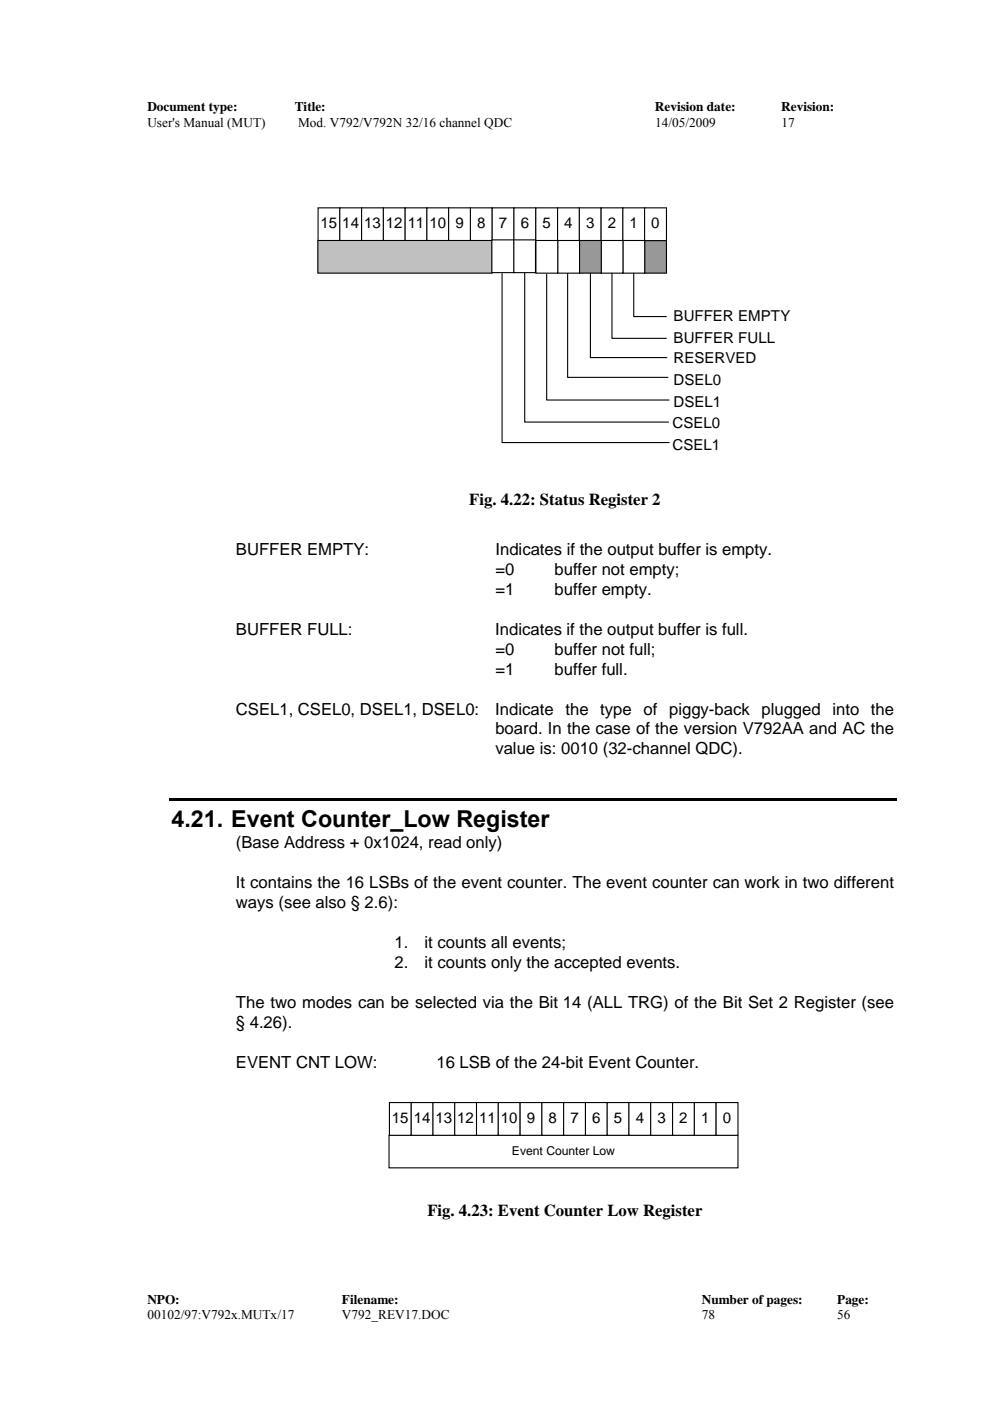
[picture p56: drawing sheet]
<svg xmlns="http://www.w3.org/2000/svg" width="210mm" height="297mm" viewBox="0 0 210 297" stroke-linecap="round" stroke-linejoin="round" font-family="sans-serif">
<defs><g id="words">
<text font-size="4.9" x="36.4" y="175.4">4.21. Event Counter_Low Register</text>
<g font-size="3.5">
<text x="99.5" y="107.1">Fig. 4.22: Status Register 2</text>
<text x="50" y="117.6">BUFFER EMPTY:</text>
<text x="105.1" y="117.6">Indicates if the output buffer is empty.</text>
<text x="105" y="121.9">=0</text>
<text x="117.6" y="121.9">buffer not empty;</text>
<text x="105" y="126.1">=1</text>
<text x="117.6" y="126.1">buffer empty.</text>
<text x="50" y="134.6">BUFFER FULL:</text>
<text x="105" y="134.6">Indicates if the output buffer is full.</text>
<text x="105" y="143">=1</text>
<text x="105" y="138.8">=0</text>
<text x="117.6" y="143">buffer full.</text>
<text x="117.6" y="138.8">buffer not full;</text>
<text x="50" y="151.5">CSEL1, CSEL0, DSEL1, DSEL0:</text>
<text x="105" y="151.5">Indicate</text>
<text x="105" y="155.7">board. In the case of the version V792AA and AC the</text>
<text x="119.9" y="151.5">the</text>
<text x="127.3" y="151.5">type</text>
<text x="136.4" y="151.5">of</text>
<text x="141.9" y="151.5">piggy-back</text>
<text x="161.4" y="151.5">plugged</text>
<text x="176.5" y="151.5">into the</text>
<text x="105" y="160">value is: 0010 (32-channel QDC).</text>
<text x="50" y="179.9">(Base Address + 0x1024, read only)</text>
<text x="50" y="188.3">It contains the 16 LSBs of the event counter. The event counter can work in two different</text>
<text x="50" y="192.6">ways (see also § 2.6):</text>
<text x="83.7" y="201">1.</text>
<text x="90" y="201">it counts all events;</text>
<text x="83.7" y="205.3">2.</text>
<text x="90" y="205.3">it counts only the accepted events.</text>
<text x="50" y="213.7">The two modes can be selected via the Bit 14 (ALL TRG) of the Bit Set 2 Register (see</text>
<text x="50" y="218">§ 4.26).</text>
<text x="50" y="226.4">EVENT CNT LOW:</text>
<text x="92.5" y="226.4">16 LSB of the 24-bit Event Counter.</text>
<text x="90.6" y="257.9">Fig. 4.23: Event Counter Low Register</text>
</g>
<g font-size="3.2">
<text x="68" y="48.3">15</text>
<text x="72.6" y="48.3">14</text>
<text x="77.2" y="48.3">13</text>
<text x="81.8" y="48.3">12</text>
<text x="86.4" y="48.3">11</text>
<text x="91.1" y="48.3">10</text>
<text x="96.5" y="48.3">9</text>
<text x="101.2" y="48.3">8</text>
<text x="105.8" y="48.3">7</text>
<text x="110.4" y="48.3">6</text>
<text x="115" y="48.3">5</text>
<text x="119.6" y="48.3">4</text>
<text x="124.2" y="48.3">3</text>
<text x="128.9" y="48.3">2</text>
<text x="133.5" y="48.3">1</text>
<text x="138.1" y="48.3">0</text>
<text x="142.8" y="68.1">BUFFER EMPTY</text>
<text x="142.8" y="72.7">BUFFER FULL</text>
<text x="142.8" y="77">RESERVED</text>
<text x="142.8" y="81.7">DSEL0</text>
<text x="142.8" y="86.3">DSEL1</text>
<text x="142.6" y="90.8">CSEL0</text>
<text x="142.6" y="95.4">CSEL1</text>
<text x="83.1" y="238">15</text>
<text x="87.7" y="238">14</text>
<text x="92.4" y="238">13</text>
<text x="97" y="238">12</text>
<text x="101.6" y="238">11</text>
<text x="106.2" y="238">10</text>
<text x="111.7" y="238">9</text>
<text x="116.3" y="238">8</text>
<text x="120.9" y="238">7</text>
<text x="125.5" y="238">6</text>
<text x="130.2" y="238">5</text>
<text x="134.8" y="238">4</text>
<text x="139.4" y="238">3</text>
<text x="144" y="238">2</text>
<text x="148.6" y="238">1</text>
<text x="153.2" y="238">0</text>
</g>
<g font-size="2.8">
<text x="31.2" y="23.6">Document type:</text>
<text x="62.5" y="23.6">Title:</text>
<text x="138.8" y="23.6">Revision date:</text>
<text x="165.6" y="23.6">Revision:</text>
<text x="31.2" y="26.9">User's Manual (MUT)</text>
<text x="63.2" y="26.9">Mod. V792/V792N 32/16 channel QDC</text>
<text x="138.9" y="26.9">14/05/2009</text>
<text x="165.7" y="26.9">17</text>
<text x="31.2" y="276.4">NPO:</text>
<text x="31.2" y="279.6">00102/97:V792x.MUTx/17</text>
<text x="72.5" y="279.6">V792_REV17.DOC</text>
<text x="72.5" y="276.4">Filename:</text>
<text x="148.8" y="276.4">Number of pages:</text>
<text x="148.8" y="279.6">78</text>
<text x="177.5" y="276.4">Page:</text>
<text x="177.5" y="279.6">56</text>
</g>
<text font-size="2.6" x="108.5" y="245">Event Counter Low</text>
</g></defs>
<path d="M136.7 51h4.6v6.9h-4.6z" fill-rule="evenodd" fill="#969696" stroke="#000" stroke-width=".23"/>
<g fill="#fff" stroke="#000" stroke-width=".23">
<path d="M67.4 44.1h4.7v6.9h-4.7z" fill-rule="evenodd"/>
<path d="M72.1 44.1h4.6v6.9h-4.6z" fill-rule="evenodd"/>
<path d="M76.7 44.1h4.6v6.9h-4.6z" fill-rule="evenodd"/>
<path d="M81.3 44.1h4.6v6.9h-4.6z" fill-rule="evenodd"/>
<path d="M85.9 44.1h4.6v6.9h-4.6z" fill-rule="evenodd"/>
<path d="M90.5 44.1h4.6v6.9h-4.6z" fill-rule="evenodd"/>
<path d="M95.1 44.1h4.7v6.9h-4.7z" fill-rule="evenodd"/>
<path d="M99.7 44.1h4.7v6.9h-4.7z" fill-rule="evenodd"/>
<path d="M104.4 44.1h4.6v6.9h-4.6z" fill-rule="evenodd"/>
<path d="M109 44.1h4.6v6.9h-4.6z" fill-rule="evenodd"/>
<path d="M113.6 44.1h4.6v6.9h-4.6z" fill-rule="evenodd"/>
<path d="M118.2 44.1h4.7v6.9h-4.7z" fill-rule="evenodd"/>
<path d="M122.8 44.1h4.7v6.9h-4.7z" fill-rule="evenodd"/>
<path d="M127.4 44.1h4.7v6.9h-4.7z" fill-rule="evenodd"/>
<path d="M132.1 44.1h4.6v6.9h-4.6z" fill-rule="evenodd"/>
<path d="M136.7 44.1h4.6v6.9h-4.6z" fill-rule="evenodd"/>
</g>
<path d="M67.4 51h36.9v6.9h-36.9z" fill="#c0c0c0"/>
<path d="M67.4 51h36.9v6.9h-36.9z" fill="none" stroke="#000" stroke-width=".23"/>
<path d="M132.1 51h4.6v6.9h-4.6z" fill-rule="evenodd" fill="#fff" stroke="#000" stroke-width=".23"/>
<path d="M134.4 57.9v9.2h6.9" fill="none" stroke="#000" stroke-width=".23"/>
<path d="M127.4 51h4.7v6.9h-4.7z" fill-rule="evenodd" fill="#fff" stroke="#000" stroke-width=".23"/>
<path d="M129.8 57.9v13.8h11.5" fill="none" stroke="#000" stroke-width=".23"/>
<path d="M122.9 51h4.6v6.9h-4.6z" fill-rule="evenodd" fill="#969696" stroke="#000" stroke-width=".23"/>
<g fill="#fff" stroke="#000" stroke-width=".23">
<path d="M118.2 51h4.7v6.9h-4.7z" fill-rule="evenodd"/>
<path d="M113.6 51h4.7v6.9h-4.7z" fill-rule="evenodd"/>
<path d="M108.9 50.9h4.6v6.9h-4.6z" fill-rule="evenodd"/>
<path d="M104.3 50.9h4.6v6.9h-4.6z" fill-rule="evenodd"/>
</g>
<path d="M106.4 58v35.8h35.5M111.3 57.9v31.6h30.5M115.9 58.1v26.7h26M120.4 58v22h21.2M125.2 57.9v17.9h16.2" fill="none" stroke="#000" stroke-width=".23"/>
<path d="M35.8 169.2h154.3v.5h-154.3z" fill="#000"/>
<g fill="#fff" stroke="#000" stroke-width=".23">
<path d="M82.5 240.7h74v6.9h-74z" fill-rule="evenodd"/>
<path d="M82.6 233.8h4.6v6.9h-4.6z" fill-rule="evenodd"/>
<path d="M87.2 233.8h4.6v6.9h-4.6z" fill-rule="evenodd"/>
<path d="M91.8 233.8h4.6v6.9h-4.6z" fill-rule="evenodd"/>
<path d="M96.4 233.8h4.6v6.9h-4.6z" fill-rule="evenodd"/>
<path d="M101 233.8h4.7v6.9h-4.7z" fill-rule="evenodd"/>
<path d="M105.6 233.8h4.7v6.9h-4.7z" fill-rule="evenodd"/>
<path d="M110.3 233.8h4.6v6.9h-4.6z" fill-rule="evenodd"/>
<path d="M114.9 233.8h4.6v6.9h-4.6z" fill-rule="evenodd"/>
<path d="M119.5 233.8h4.6v6.9h-4.6z" fill-rule="evenodd"/>
<path d="M124.1 233.8h4.7v6.9h-4.7z" fill-rule="evenodd"/>
<path d="M128.7 233.8h4.7v6.9h-4.7z" fill-rule="evenodd"/>
<path d="M133.3 233.8h4.7v6.9h-4.7z" fill-rule="evenodd"/>
<path d="M138 233.8h4.6v6.9h-4.6z" fill-rule="evenodd"/>
<path d="M142.6 233.8h4.6v6.9h-4.6z" fill-rule="evenodd"/>
<path d="M147.2 233.8h4.6v6.9h-4.6z" fill-rule="evenodd"/>
<path d="M151.8 233.8h4.7v6.9h-4.7z" fill-rule="evenodd"/>
</g>
<use href="#words"/>
</svg>
